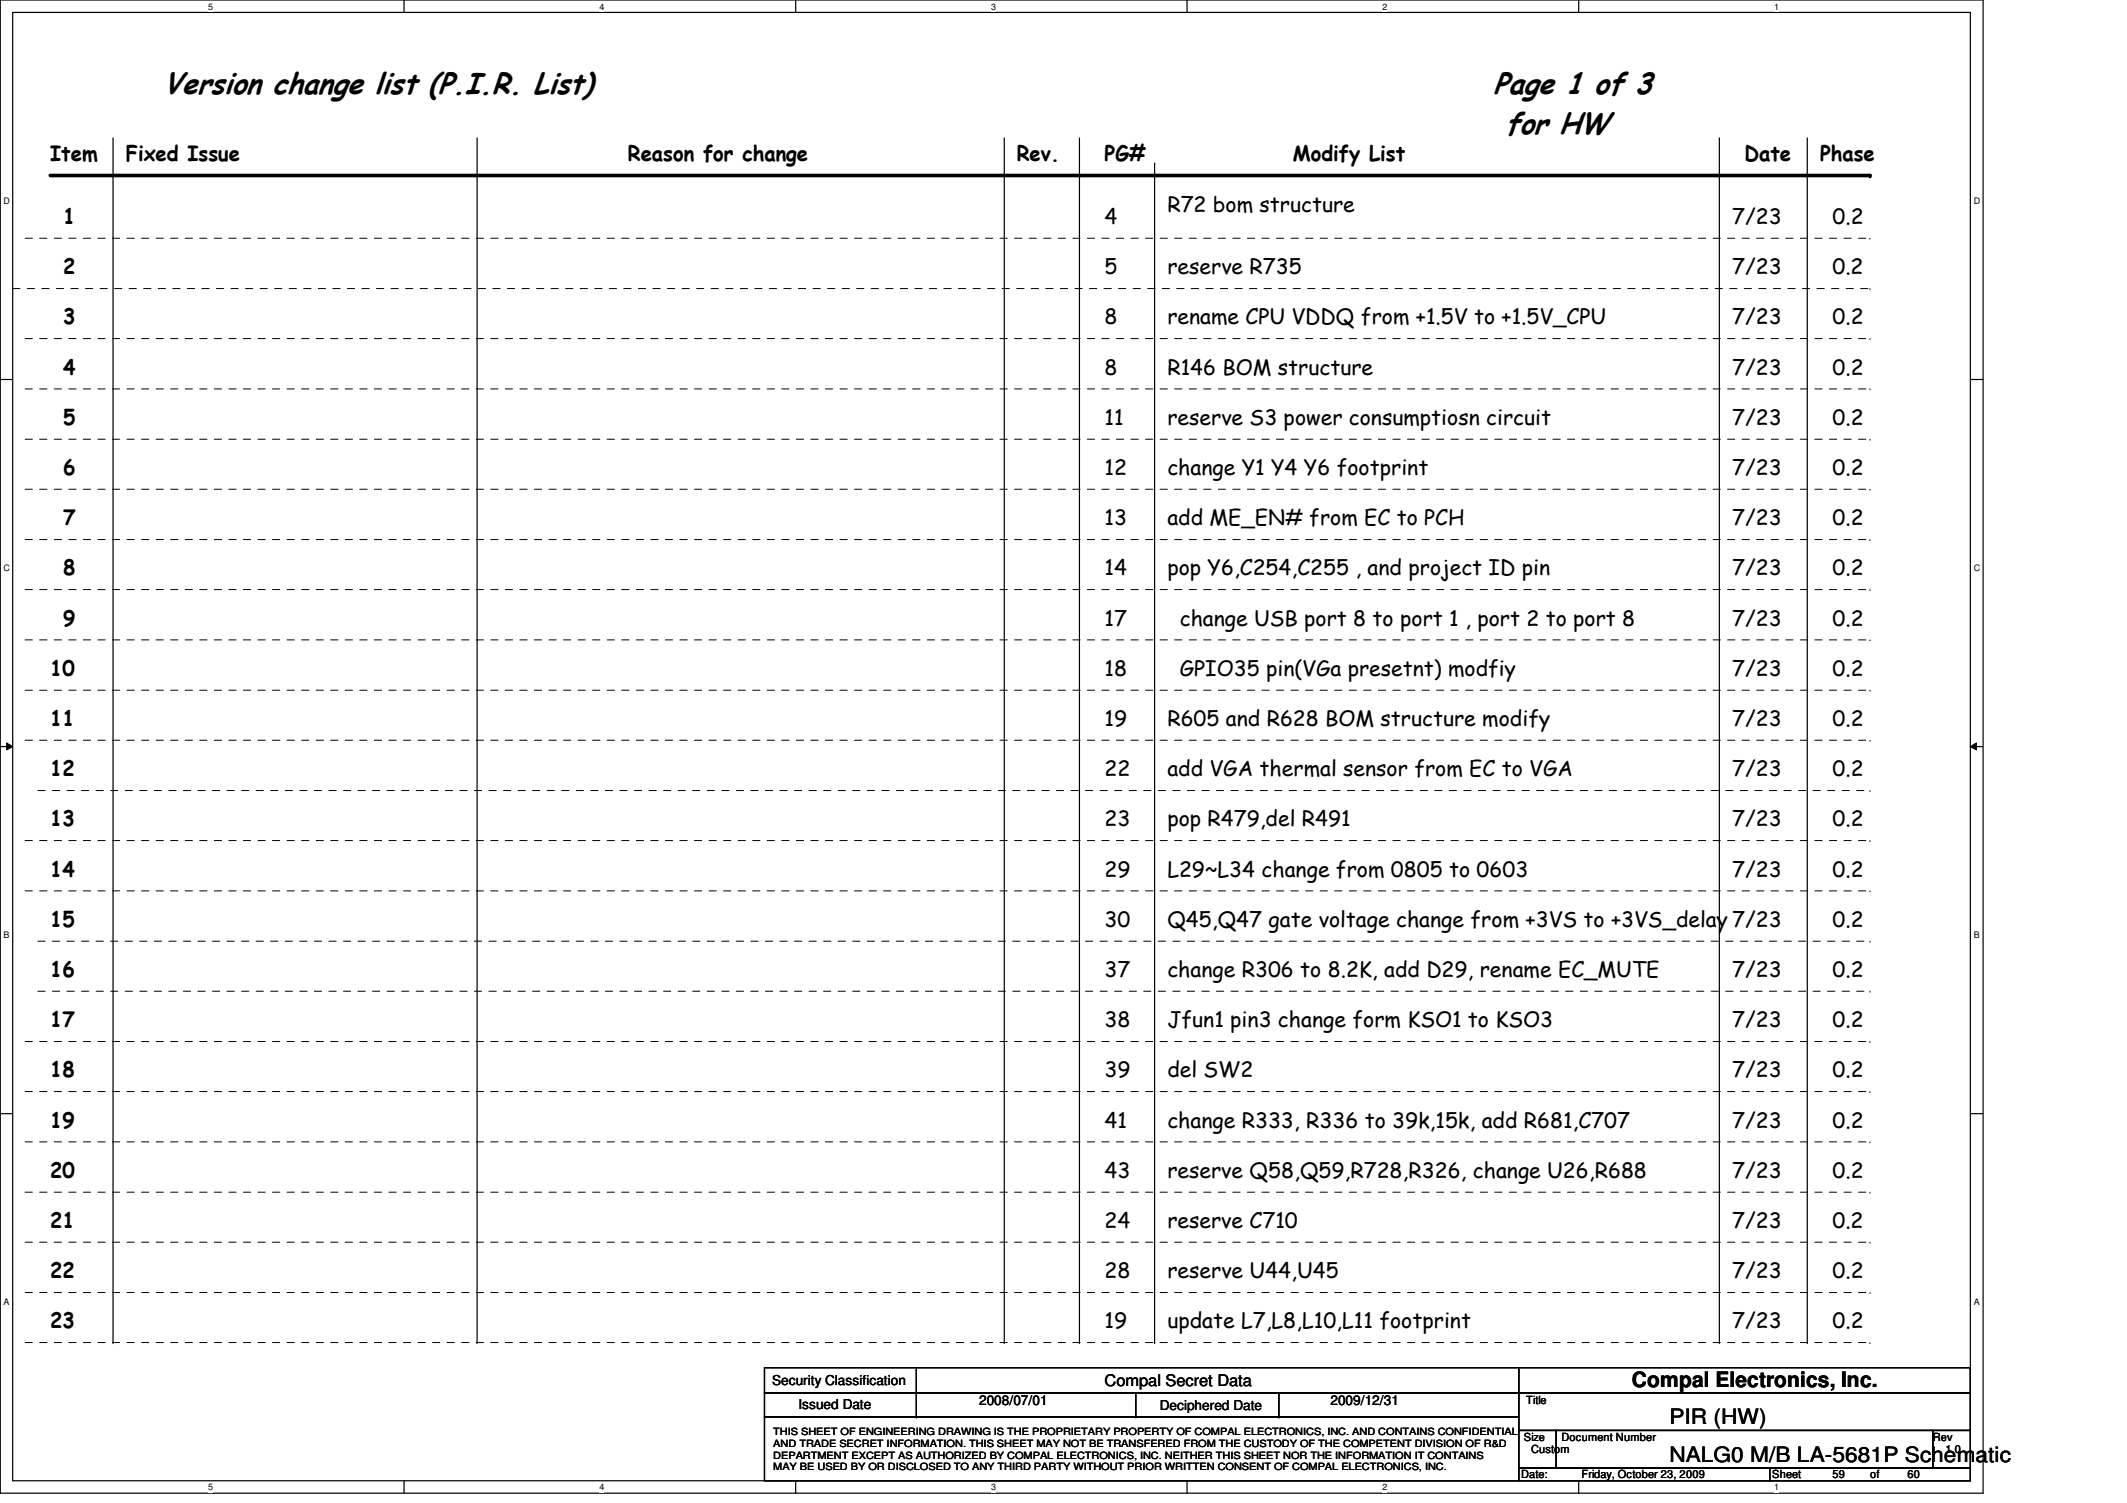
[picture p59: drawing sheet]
<svg xmlns="http://www.w3.org/2000/svg" width="297mm" height="210mm" viewBox="0 0 297 210" stroke-linecap="round" stroke-linejoin="round" font-family="sans-serif">
<defs><g id="words">
<g font-size="4.2">
<text x="22.8" y="13.2">Version change list (P.I.R. List)</text>
<text x="208.6" y="13.2">Page 1 of 3</text>
<text x="210.2" y="18.8">for HW</text>
</g>
<g font-size="3">
<text x="7" y="22.5">Item</text>
<text x="17.6" y="22.5">Fixed Issue</text>
<text x="87.7" y="22.5">Reason for change</text>
<text x="142" y="22.5">Rev.</text>
<text x="154.3" y="22.5">PG#</text>
<text x="180.6" y="22.5">Modify List</text>
<text x="243.6" y="22.5">Date</text>
<text x="254.2" y="22.5">Phase</text>
<text x="163" y="29.5">R72 bom structure</text>
<text x="8.8" y="31.3">1</text>
<text x="154.3" y="31.3">4</text>
<text x="241.9" y="31.3">7/23</text>
<text x="255.9" y="31.3">0.2</text>
<text x="8.8" y="38.3">2</text>
<text x="154.3" y="38.3">5</text>
<text x="163" y="38.3">reserve R735</text>
<text x="241.9" y="38.3">7/23</text>
<text x="255.9" y="38.3">0.2</text>
<text x="8.8" y="45.3">3</text>
<text x="154.3" y="45.3">8</text>
<text x="163" y="45.3">rename CPU VDDQ from +1.5V to +1.5V_CPU</text>
<text x="241.9" y="45.3">7/23</text>
<text x="255.9" y="45.3">0.2</text>
<text x="8.8" y="52.3">4</text>
<text x="154.3" y="52.3">8</text>
<text x="163" y="52.3">R146 BOM structure</text>
<text x="241.9" y="52.3">7/23</text>
<text x="255.9" y="52.3">0.2</text>
<text x="8.8" y="59.3">5</text>
<text x="154.3" y="59.3">11</text>
<text x="163" y="59.3">reserve S3 power consumptiosn circuit</text>
<text x="241.9" y="59.3">7/23</text>
<text x="255.9" y="59.3">0.2</text>
<text x="8.8" y="66.3">6</text>
<text x="154.3" y="66.3">12</text>
<text x="163" y="66.3">change Y1 Y4 Y6 footprint</text>
<text x="241.9" y="66.3">7/23</text>
<text x="255.9" y="66.3">0.2</text>
<text x="8.8" y="73.4">7</text>
<text x="154.3" y="73.4">13</text>
<text x="163" y="73.4">add ME_EN# from EC to PCH</text>
<text x="241.9" y="73.4">7/23</text>
<text x="255.9" y="73.4">0.2</text>
<text x="8.8" y="80.3">8</text>
<text x="154.3" y="80.3">14</text>
<text x="163" y="80.3">pop Y6,C254,C255 , and project ID pin</text>
<text x="241.9" y="80.3">7/23</text>
<text x="255.9" y="80.3">0.2</text>
<text x="8.8" y="87.4">9</text>
<text x="154.3" y="87.4">17</text>
<text x="164.8" y="87.4">change USB port 8 to port 1 , port 2 to port 8</text>
<text x="241.9" y="87.4">7/23</text>
<text x="255.9" y="87.4">0.2</text>
<text x="7" y="94.4">10</text>
<text x="154.3" y="94.4">18</text>
<text x="164.8" y="94.4">GPIO35 pin(VGa presetnt) modfiy</text>
<text x="241.9" y="94.4">7/23</text>
<text x="255.9" y="94.4">0.2</text>
<text x="7" y="101.4">11</text>
<text x="154.3" y="101.4">19</text>
<text x="163" y="101.4">R605 and R628 BOM structure modify</text>
<text x="241.9" y="101.4">7/23</text>
<text x="255.9" y="101.4">0.2</text>
<text x="7" y="108.4">12</text>
<text x="154.3" y="108.4">22</text>
<text x="163" y="108.4">add VGA thermal sensor from EC to VGA</text>
<text x="241.9" y="108.4">7/23</text>
<text x="255.9" y="108.4">0.2</text>
<text x="7" y="115.4">13</text>
<text x="154.3" y="115.4">23</text>
<text x="163" y="115.4">pop R479,del R491</text>
<text x="241.9" y="115.4">7/23</text>
<text x="255.9" y="115.4">0.2</text>
<text x="7" y="122.4">14</text>
<text x="154.3" y="122.4">29</text>
<text x="163" y="122.4">L29~L34 change from 0805 to 0603</text>
<text x="241.9" y="122.4">7/23</text>
<text x="255.9" y="122.4">0.2</text>
<text x="7" y="129.4">15</text>
<text x="154.3" y="129.4">30</text>
<text x="163" y="129.4">Q45,Q47 gate voltage change from +3VS to +3VS_delay 7/23</text>
<text x="255.9" y="129.4">0.2</text>
<text x="7" y="136.4">16</text>
<text x="154.3" y="136.4">37</text>
<text x="163" y="136.4">change R306 to 8.2K, add D29, rename EC_MUTE</text>
<text x="241.9" y="136.4">7/23</text>
<text x="255.9" y="136.4">0.2</text>
<text x="7" y="143.5">17</text>
<text x="154.3" y="143.5">38</text>
<text x="163" y="143.5">Jfun1 pin3 change form KSO1 to KSO3</text>
<text x="241.9" y="143.5">7/23</text>
<text x="255.9" y="143.5">0.2</text>
<text x="7" y="150.5">18</text>
<text x="154.3" y="150.5">39</text>
<text x="163" y="150.5">del SW2</text>
<text x="241.9" y="150.5">7/23</text>
<text x="255.9" y="150.5">0.2</text>
<text x="7" y="157.5">19</text>
<text x="154.3" y="157.5">41</text>
<text x="163" y="157.5">change R333, R336 to 39k,15k, add R681,C707</text>
<text x="241.9" y="157.5">7/23</text>
<text x="255.9" y="157.5">0.2</text>
<text x="7" y="164.5">20</text>
<text x="154.3" y="164.5">43</text>
<text x="163" y="164.5">reserve Q58,Q59,R728,R326, change U26,R688</text>
<text x="241.9" y="164.5">7/23</text>
<text x="255.9" y="164.5">0.2</text>
<text x="7" y="171.5">21</text>
<text x="154.3" y="171.5">24</text>
<text x="163" y="171.5">reserve C710</text>
<text x="241.9" y="171.5">7/23</text>
<text x="255.9" y="171.5">0.2</text>
<text x="7" y="178.5">22</text>
<text x="154.3" y="178.5">28</text>
<text x="163" y="178.5">reserve U44,U45</text>
<text x="241.9" y="178.5">7/23</text>
<text x="255.9" y="178.5">0.2</text>
<text x="7" y="185.5">23</text>
<text x="154.3" y="185.5">19</text>
<text x="163" y="185.5">update L7,L8,L10,L11 footprint</text>
<text x="241.9" y="185.5">7/23</text>
<text x="255.9" y="185.5">0.2</text>
<text x="227.9" y="193.8">Compal Electronics, Inc.</text>
<text x="233.1" y="198.9">PIR (HW)</text>
<text x="233.1" y="204.2">NALG0 M/B LA-5681P Schematic</text>
</g>
<text font-size="2.2" x="154.3" y="193.6">Compal Secret Data</text>
<g font-size="1.9">
<text x="107.8" y="193.4">Security Classification</text>
<text x="111.5" y="196.7">Issued Date</text>
<text x="136.7" y="196.2">2008/07/01</text>
<text x="162" y="196.9">Deciphered Date</text>
<text x="185.8" y="196.2">2009/12/31</text>
</g>
<g font-size="1.6">
<text x="213.1" y="196.1">Title</text>
<text x="212.8" y="201.2">Size</text>
<text x="213.8" y="203">Custom</text>
<text x="218.1" y="201.2">Document Number</text>
<text x="269.9" y="201.2">Rev</text>
<text x="271.7" y="203">1.0</text>
<text x="212.4" y="206.5">Date:</text>
<text x="220.8" y="206.5">Friday, October 23, 2009</text>
<text x="247.5" y="206.5">Sheet</text>
<text x="255.9" y="206.5">59</text>
<text x="261.2" y="206.5">of</text>
<text x="266.4" y="206.5">60</text>
</g>
<g font-size="1.4">
<text x="108" y="202.1">AND TRADE SECRET INFORMATION. THIS SHEET MAY NOT BE TRANSFERED FROM THE CUSTODY OF THE COMPETENT DIVISION OF R&amp;D</text>
<text x="108" y="203.7">DEPARTMENT EXCEPT AS AUTHORIZED BY COMPAL ELECTRONICS, INC. NEITHER THIS SHEET NOR THE INFORMATION IT CONTAINS</text>
<text x="108" y="200.4">THIS SHEET OF ENGINEERING DRAWING IS THE PROPRIETARY PROPERTY OF COMPAL ELECTRONICS, INC. AND CONTAINS CONFIDENTIAL</text>
<text x="108" y="205.4">MAY BE USED BY OR DISCLOSED TO ANY THIRD PARTY WITHOUT PRIOR WRITTEN CONSENT OF COMPAL ELECTRONICS, INC.</text>
</g>
<g font-size="1.3">
<text x="29.1" y="1.4">5</text>
<text x="83.7" y="1.4">4</text>
<text x="138.4" y="1.4">3</text>
<text x="193.1" y="1.4">2</text>
<text x="247.8" y="1.4">1</text>
<text x=".5" y="28.5">D</text>
<text x="275.6" y="28.5">D</text>
<text x=".5" y="79.8">C</text>
<text x="275.6" y="79.8">C</text>
<text x=".5" y="131">B</text>
<text x="275.6" y="131">B</text>
<text x=".5" y="182.3">A</text>
<text x="275.6" y="182.3">A</text>
<text x="29.1" y="208.2">5</text>
<text x="83.7" y="208.2">4</text>
<text x="138.4" y="208.2">3</text>
<text x="193.1" y="208.2">2</text>
<text x="247.8" y="208.2">1</text>
</g>
</g></defs>
<path d="M0 0h276.9v208.5h-276.9zM1.8 1.7h273.4v205.1h-273.4z" fill="none" stroke="#000" stroke-width=".17"/>
<g fill="#fff">
<path d="M29.1 .2h.7v1.4h-.7z"/>
<path d="M29.1 207h.7v1.4h-.7z"/>
</g>
<path d="M56.4 0v1.7M56.4 206.8v1.7" fill="none" stroke="#000" stroke-width=".17"/>
<g fill="#fff">
<path d="M83.7 .2h.7v1.4h-.7z"/>
<path d="M83.7 207h.7v1.4h-.7z"/>
</g>
<path d="M111.1 0v1.7M111.1 206.8v1.7" fill="none" stroke="#000" stroke-width=".17"/>
<g fill="#fff">
<path d="M138.4 .2h.7v1.4h-.7z"/>
<path d="M138.4 207h.7v1.4h-.7z"/>
</g>
<path d="M165.8 0v1.7M165.8 206.8v1.7" fill="none" stroke="#000" stroke-width=".17"/>
<g fill="#fff">
<path d="M193.1 .2h.7v1.4h-.7z"/>
<path d="M193.1 207h.7v1.4h-.7z"/>
</g>
<path d="M220.5 0v1.7M220.5 206.8v1.7" fill="none" stroke="#000" stroke-width=".17"/>
<g fill="#fff">
<path d="M247.8 .2h.7v1.4h-.7z"/>
<path d="M247.8 207h.7v1.4h-.7z"/>
<path d="M.5 27.3h.9v1.4h-.9z"/>
<path d="M275.6 27.3h.9v1.4h-.9z"/>
<path d="M.5 78.6h.9v1.4h-.9z"/>
<path d="M275.6 78.6h.9v1.4h-.9z"/>
</g>
<path d="M0 53h1.8M275.2 53h1.7" fill="none" stroke="#000" stroke-width=".17"/>
<g fill="#fff">
<path d="M.5 129.9h.8v1.4h-.8z"/>
<path d="M275.6 129.9h.8v1.4h-.8z"/>
</g>
<path d="M0 104.3h1.8M275.2 104.3h1.7" fill="none" stroke="#000" stroke-width=".17"/>
<path d="M.9 103.8l.9 .5-.9 .4zM275.2 104.3l.8-.5v.9z" fill="#000"/>
<path d="M.9 103.8l.9 .5-.9 .4zM275.2 104.3l.8-.5v.9z" fill="none" stroke="#000" stroke-width=".14"/>
<g fill="#fff">
<path d="M.5 181.1h.8v1.4h-.8z"/>
<path d="M275.6 181.1h.8v1.4h-.8z"/>
</g>
<g fill="none" stroke="#000" stroke-width=".17">
<path d="M15.8 19.3v168.2M66.6 19.3v168.2M140.2 19.3v168.2M150.7 19.3v168.2M240.1 19.3v168.2M252.4 19.3v168.2M161.2 22.8v164.7M0 155.5h1.8M275.2 155.5h1.7M15.8 187.5h.1M66.6 187.5h.1M106.8 191h105.3v3.5h-105.3z"/>
<path d="M106.8 194.5h105.3v3.4h-105.3zM106.8 197.9h105.3v8.9h-105.3zM128 194.5h.1M128 197.9h.1M128 191v6.9M140.2 187.5h.1M150.7 187.5h.1M158.6 197.9h.1M158.6 194.5v3.4M161.2 187.5h.1M178.6 197.9h.1M178.6 194.5v3.4"/>
<path d="M212.1 191h63.1v3.5h-63.1zM212.1 194.5h63.1v5.3h-63.1zM212.1 199.8h5.2v5.2h-5.2zM217.3 199.8h52.6v5.2h-52.6zM240.1 187.5h.1M252.4 187.5h.1M269.9 199.8h5.3v5.2h-5.3zM212.1 205h35v1.8h-35zM247.1 205h28.1v1.8h-28.1z"/>
</g>
<path d="M7 24.5h254.2" fill="none" stroke="#000" stroke-width=".51"/>
<circle cx="261.2" cy="24.5" r=".25" fill="#000"/>
<g fill="none" stroke="#000" stroke-width=".14" stroke-dasharray="1 1 1 1 1 1 1 1">
<path d="M3.5 33.3h257.7M261.2 33.3h.1M1.8 40.3h259.4M3.5 47.3h257.7M3.5 54.3h257.7M261.2 40.3h.1M261.2 47.3h.1M261.2 54.3h.1M3.5 61.3h257.7M3.5 68.3h257.7M3.5 75.4h257.7M261.2 61.3h.1"/>
<path d="M261.2 68.3h.1M261.2 75.4h.1M3.5 82.3h257.7M3.5 89.4h257.7M3.5 96.4h257.7M261.2 82.3h.1M261.2 89.4h.1M261.2 96.4h.1M3.5 103.4h257.7M3.5 117.4h257.7M5.3 110.4h255.9M261.2 103.4h.1"/>
<path d="M261.2 110.4h.1M261.2 117.4h.1M3.5 124.4h257.7M5.3 131.4h255.9M5.3 138.4h255.9M261.2 124.4h.1M261.2 131.4h.1M261.2 138.4h.1M3.5 145.5h257.7M3.5 152.4h257.7M3.5 159.5h257.7M261.2 145.5h.1"/>
<path d="M261.2 152.4h.1M261.2 159.5h.1M3.5 166.5h257.7M3.5 173.5h257.7M261.2 166.5h.1M261.2 173.5h.1M3.5 180.5h257.7M3.5 187.5h257.7M261.2 180.5h.1M261.2 187.5h.1"/>
</g>
<use href="#words"/>
</svg>
